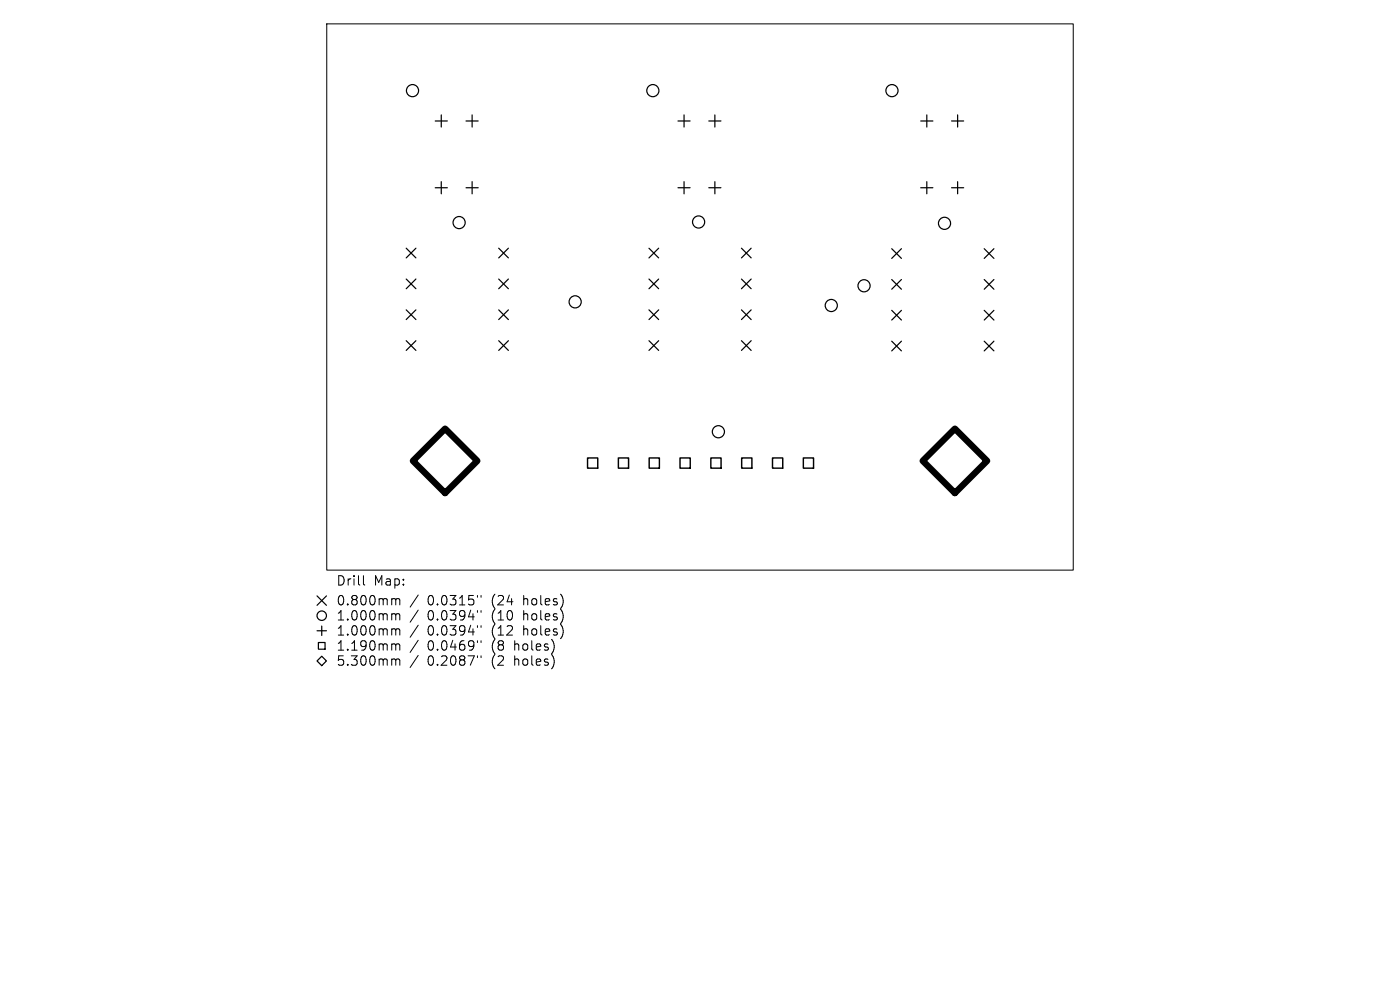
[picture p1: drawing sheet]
<svg xmlns="http://www.w3.org/2000/svg" width="297mm" height="210mm" viewBox="0 0 297 210" stroke-linecap="round" stroke-linejoin="round" font-family="sans-serif">
<defs><g id="words">
<g font-size="2.8">
<text x="71.3" y="124.5">Drill</text>
<text x="79.3" y="124.5">Map:</text>
<text x="71.3" y="128.7">0.800mm</text>
<text x="71.3" y="131.9">1.000mm</text>
<text x="90.7" y="128.7">0.0315&quot;</text>
<text x="90.7" y="131.9">0.0394&quot;</text>
<text x="104.4" y="128.7">(24</text>
<text x="104.4" y="131.9">(10</text>
<text x="111.3" y="128.7">holes)</text>
<text x="111.3" y="131.9">holes)</text>
<text x="71.3" y="135.1">1.000mm</text>
<text x="90.7" y="135.1">0.0394&quot;</text>
<text x="104.4" y="135.1">(12</text>
<text x="111.3" y="135.1">holes)</text>
<text x="71.3" y="138.3">1.190mm</text>
<text x="71.3" y="141.5">5.300mm</text>
<text x="90.7" y="138.3">0.0469&quot;</text>
<text x="90.7" y="141.5">0.2087&quot;</text>
<text x="104.4" y="138.3">(8</text>
<text x="104.4" y="141.5">(2</text>
<text x="109.4" y="138.3">holes)</text>
<text x="109.4" y="141.5">holes)</text>
</g>
</g></defs>
<g fill="none" stroke="#000" stroke-width=".21">
<path d="M69.3 5.1h158.4v115.8h-158.4zM77.1 122.1v1.7l.3 .3M83.4 127h.3l.3 .3M83.4 130.2h.3l.3 .3M83.4 133.4h.3l.3 .3M83.4 136.6h.3l.3 .3M83.4 139.8h.3l.3 .3M84 127.3l.2-.3 .5 .1 .1 1.2M84 127.3v1M84 130.5v1M84 133.7v1M84 136.9v1"/>
<path d="M84 130.5l.2-.3 .5 .1 .1 1.2M84 133.7l.2-.3 .5 .1 .1 1.2M84 136.9l.2-.3 .5 .1 .1 1.2M88.7 126.2l-1.7 2.6M88.7 129.4l-1.7 2.6M88.7 132.6l-1.7 2.6M88.7 135.8l-1.7 2.6M88.7 139l-1.7 2.6M101.3 126.3v.4M101.3 129.5v.4M101.3 132.7v.4M101.3 135.9v.4"/>
<path d="M101.3 139.1v.4M102.1 126.3v.4M102.1 129.5v.4M102.1 132.7v.4M102.1 135.9v.4M102.1 139.1v.4M84 140.1v1M84 140.1l.2-.3 .5 .1 .1 1.2"/>
</g>
<g fill="none" stroke="#000" stroke-width=".26">
<path d="M92.3 25.7h2.6M92.3 39.8h2.6M93.6 24.4v2.6M93.6 38.5v2.6M98.9 25.7h2.5M98.9 39.8h2.5M100.2 24.4v2.6M100.2 38.5v2.6M143.8 25.7h2.6M143.8 39.8h2.6M145.1 24.4v2.6M145.1 38.5v2.6"/>
<path d="M150.4 25.7h2.5M150.4 39.8h2.5M151.7 24.4v2.6M151.7 38.5v2.6M195.3 25.7h2.6M195.3 39.8h2.6M196.6 24.4v2.6M196.6 38.5v2.6M201.9 25.7h2.5M201.9 39.8h2.5M203.2 24.4v2.6M203.2 38.5v2.6"/>
<path d="M86.2 52.7l2 2M86.2 59.2l2 2.1M88.2 52.7l-2 2M88.2 59.2l-2 2.1M105.8 52.7l2.1 2M105.8 59.2l2.1 2.1M107.9 52.7l-2.1 2M107.9 59.2l-2.1 2.1M137.7 52.7l2 2M137.7 59.2l2 2.1M139.7 52.7l-2 2M139.7 59.2l-2 2.1"/>
<path d="M157.3 52.7l2.1 2M157.3 59.2l2.1 2.1M159.4 52.7l-2.1 2M159.4 59.2l-2.1 2.1M189.2 52.8l2 2M189.2 59.3l2 2.1M191.2 52.8l-2 2M191.2 59.3l-2 2.1M208.8 52.8l2.1 2M208.8 59.3l2.1 2.1M210.9 52.8l-2.1 2M210.9 59.3l-2.1 2.1"/>
<path d="M86.2 65.7l2 2.1M86.2 72.3l2 2M88.2 65.7l-2 2.1M88.2 72.3l-2 2M105.8 72.3l2.1 2M105.8 65.7l2.1 2.1M107.9 65.7l-2.1 2.1M107.9 72.3l-2.1 2M137.7 65.7l2 2.1M137.7 72.3l2 2M139.7 65.7l-2 2.1M139.7 72.3l-2 2"/>
<path d="M157.3 65.7l2.1 2.1M157.3 72.3l2.1 2M159.4 65.7l-2.1 2.1M159.4 72.3l-2.1 2M189.2 65.8l2 2.1M189.2 72.4l2 2M191.2 65.8l-2 2.1M191.2 72.4l-2 2M208.8 72.4l2.1 2M208.8 65.8l2.1 2.1M210.9 65.8l-2.1 2.1M210.9 72.4l-2.1 2"/>
<path d="M67.3 126.4l2 2M67.3 133.8h2M67.5 136.3h1.5v1.4h-1.5zM68.3 139.2l1 1-1 1-1-1zM68.3 132.8v2M69.3 126.4l-2 2"/>
<circle cx="87.5" cy="19.2" r="1.29"/>
<circle cx="138.5" cy="19.2" r="1.29"/>
<circle cx="189.2" cy="19.2" r="1.29"/>
<circle cx="97.4" cy="47.2" r="1.29"/>
<circle cx="148.2" cy="47.1" r="1.29"/>
<circle cx="200.4" cy="47.4" r="1.29"/>
<circle cx="122" cy="64" r="1.29"/>
<circle cx="176.3" cy="64.8" r="1.29"/>
<circle cx="183.3" cy="60.6" r="1.29"/>
<circle cx="152.4" cy="91.6" r="1.29"/>
<circle cx="68.3" cy="130.6" r="1"/>
</g>
<path d="M124.6 97.1h2.2v2.2h-2.2zM131.2 97.1h2.1v2.2h-2.1zM137.7 97.1h2.2v2.2h-2.2zM144.3 97.1h2.1v2.2h-2.1zM150.8 97.1h2.2v2.2h-2.2zM157.3 97.1h2.2v2.2h-2.2zM163.9 97.1h2.2v2.2h-2.2zM170.4 97.1h2.2v2.2h-2.2z" fill="none" stroke="#000" stroke-width=".31"/>
<path d="M87.6 97.8l6.8-6.9 6.8 6.9-6.8 6.8zM195.8 97.8l6.8-6.9 6.8 6.9-6.8 6.8z" fill="none" stroke="#000" stroke-width="1.4"/>
<use href="#words"/>
</svg>
